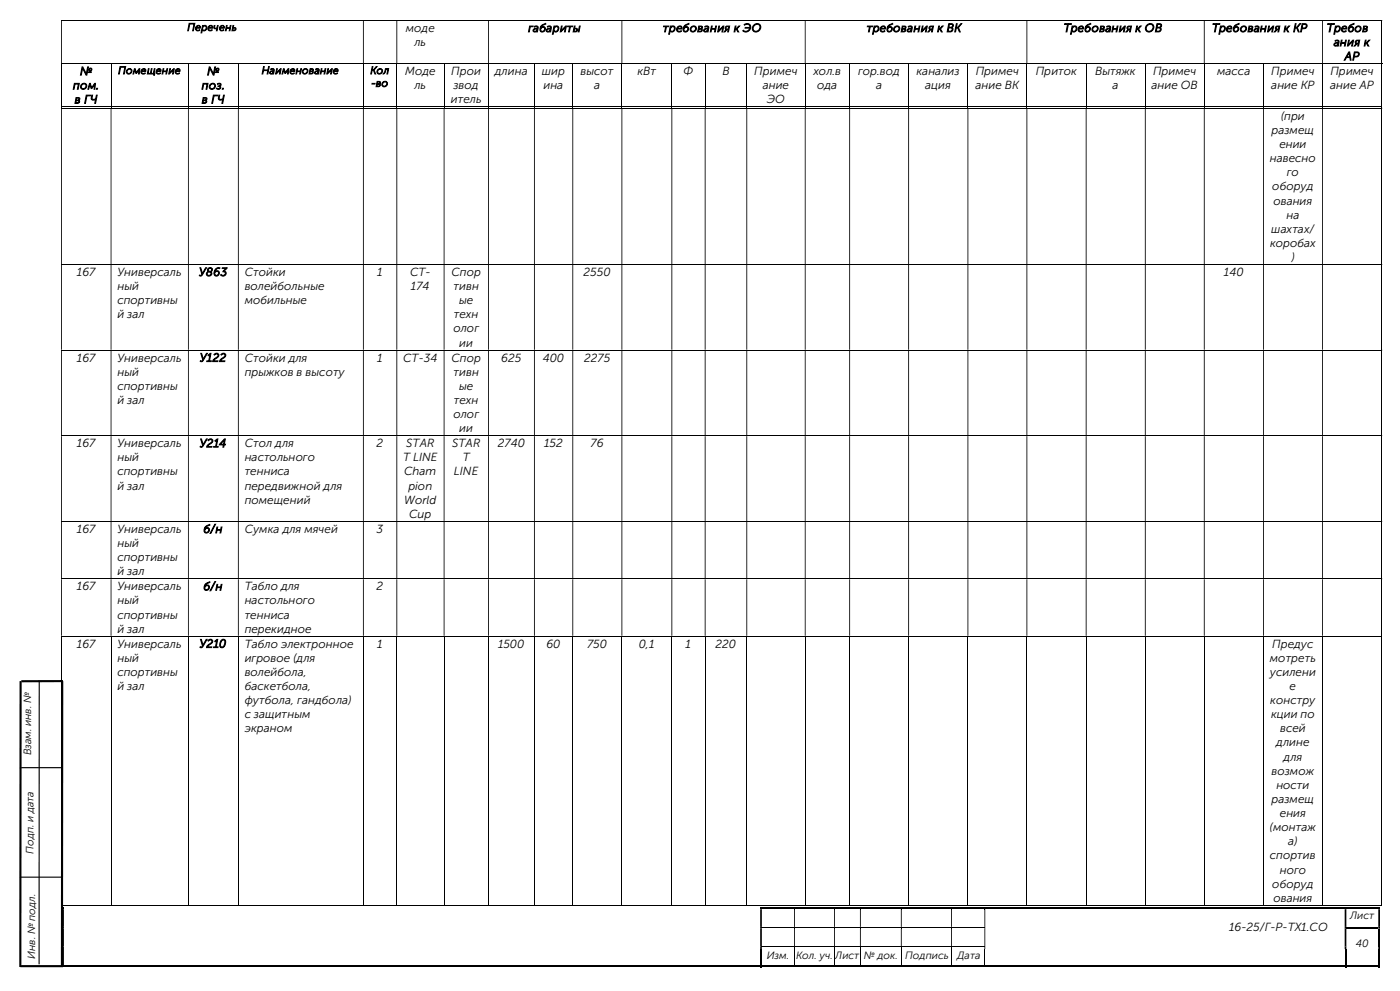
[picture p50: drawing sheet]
<svg xmlns="http://www.w3.org/2000/svg" width="420mm" height="297mm" viewBox="0 0 420 297" stroke-linecap="round" stroke-linejoin="round" font-family="sans-serif">
<defs><g id="words">
<g font-size="3.5">
<text x="121.8" y="9.6">моде</text>
<text x="158.5" y="9.6">габариты</text>
<text x="198.9" y="9.6">требования к ЭО</text>
<text x="260" y="9.6">требования к ВК</text>
<text x="319.1" y="9.6">Требования к ОВ</text>
<text x="363.6" y="9.6">Требования к КР</text>
<text x="398" y="9.6">Требов</text>
<text x="124.3" y="13.8">ль</text>
<text x="400.1" y="13.8">ания к</text>
<text x="24" y="22.5">№</text>
<text x="62.1" y="22.5">№</text>
<text x="121.5" y="22.5">Моде</text>
<text x="135.4" y="22.5">Прои</text>
<text x="148.5" y="22.5">длина</text>
<text x="162.6" y="22.5">шир</text>
<text x="174.2" y="22.5">высот</text>
<text x="191.2" y="22.5">кВт</text>
<text x="205.1" y="22.5">Ф</text>
<text x="216.7" y="22.5">В</text>
<text x="226.3" y="22.5">Примеч</text>
<text x="244" y="22.5">хол.в</text>
<text x="257.4" y="22.5">гор.вод</text>
<text x="275" y="22.5">канализ</text>
<text x="292.7" y="22.5">Примеч</text>
<text x="310.7" y="22.5">Приток</text>
<text x="328.5" y="22.5">Вытяжк</text>
<text x="345.9" y="22.5">Примеч</text>
<text x="365.1" y="22.5">масса</text>
<text x="381.4" y="22.5">Примеч</text>
<text x="399.1" y="22.5">Примеч</text>
<text x="403.4" y="18">АР</text>
<text x="21.9" y="26.8">пом.</text>
<text x="60.5" y="26.8">поз.</text>
<text x="124.3" y="26.8">ль</text>
<text x="136.1" y="26.8">звод</text>
<text x="163" y="26.8">ина</text>
<text x="178.2" y="26.8">а</text>
<text x="228.8" y="26.8">ание</text>
<text x="245.2" y="26.8">ода</text>
<text x="262.8" y="26.8">а</text>
<text x="277.5" y="26.8">ация</text>
<text x="292.7" y="26.8">ание ВК</text>
<text x="333.8" y="26.8">а</text>
<text x="345.4" y="26.8">ание ОВ</text>
<text x="381.4" y="26.8">ание КР</text>
<text x="399" y="26.8">ание АР</text>
<text x="22.4" y="31">в ГЧ</text>
<text x="60.5" y="31">в ГЧ</text>
<text x="135.3" y="31">итель</text>
<text x="230" y="31">ЭО</text>
<text x="384.3" y="35.9">(при</text>
<text x="381.5" y="40.1">размещ</text>
<text x="383.8" y="44.4">ении</text>
<text x="381" y="48.6">навесно</text>
<text x="386" y="52.8">го</text>
<text x="381.7" y="57.1">оборуд</text>
<text x="382" y="61.3">ования</text>
<text x="385.9" y="65.5">на</text>
<text x="381.4" y="69.8">шахтах/</text>
<text x="381" y="74">коробах</text>
<text x="23.1" y="82.7">167</text>
<text x="35.2" y="82.7">Универсаль</text>
<text x="59.7" y="82.7">У863</text>
<text x="73.4" y="82.7">Стойки</text>
<text x="113.2" y="82.7">1</text>
<text x="123" y="82.7">СТ-</text>
<text x="135.4" y="82.7">Спор</text>
<text x="175.1" y="82.7">2550</text>
<text x="367.2" y="82.7">140</text>
<text x="387.4" y="78.2">)</text>
<text x="35.2" y="87">ный</text>
<text x="73.4" y="87">волейбольные</text>
<text x="123.3" y="87">174</text>
<text x="136.1" y="87">тивн</text>
<text x="35.2" y="91.2">спортивны</text>
<text x="35.2" y="95.4">й зал</text>
<text x="73.4" y="91.2">мобильные</text>
<text x="136.1" y="95.4">техн</text>
<text x="137.7" y="91.2">ые</text>
<text x="136" y="99.7">олог</text>
<text x="137.8" y="103.9">ии</text>
<text x="23.1" y="108.4">167</text>
<text x="35.2" y="108.4">Универсаль</text>
<text x="35.2" y="112.6">ный</text>
<text x="59.9" y="108.4">У122</text>
<text x="73.4" y="108.4">Стойки для</text>
<text x="73.4" y="112.6">прыжков в высоту</text>
<text x="113.2" y="108.4">1</text>
<text x="120.9" y="108.4">СТ-34</text>
<text x="135.4" y="108.4">Спор</text>
<text x="136.1" y="112.6">тивн</text>
<text x="150.4" y="108.4">625</text>
<text x="162.8" y="108.4">400</text>
<text x="175.2" y="108.4">2275</text>
<text x="35.2" y="116.8">спортивны</text>
<text x="137.7" y="116.8">ые</text>
<text x="35.2" y="121.1">й зал</text>
<text x="136" y="125.3">олог</text>
<text x="136.1" y="121.1">техн</text>
<text x="137.8" y="129.5">ии</text>
<text x="23.1" y="134">167</text>
<text x="35.2" y="134">Универсаль</text>
<text x="59.9" y="134">У214</text>
<text x="73.4" y="134">Стол для</text>
<text x="113" y="134">2</text>
<text x="121.9" y="134">STAR</text>
<text x="135.6" y="134">STAR</text>
<text x="149.4" y="134">2740</text>
<text x="163.3" y="134">152</text>
<text x="177.2" y="134">76</text>
<text x="35.2" y="138.3">ный</text>
<text x="35.2" y="142.5">спортивны</text>
<text x="73.4" y="138.3">настольного</text>
<text x="73.4" y="142.5">тенниса</text>
<text x="120.9" y="138.3">T LINE</text>
<text x="121.2" y="142.5">Cham</text>
<text x="136.2" y="142.5">LINE</text>
<text x="138.8" y="138.3">T</text>
<text x="35.2" y="146.7">й зал</text>
<text x="73.4" y="146.7">передвижной для</text>
<text x="122.5" y="146.7">pion</text>
<text x="73.4" y="151">помещений</text>
<text x="121.2" y="151">World</text>
<text x="122.8" y="155.2">Cup</text>
<text x="23.1" y="159.7">167</text>
<text x="35.2" y="159.7">Универсаль</text>
<text x="61" y="159.7">б/н</text>
<text x="73.4" y="159.7">Сумка для мячей</text>
<text x="113" y="159.7">3</text>
<text x="35.2" y="164">ный</text>
<text x="35.2" y="168.2">спортивны</text>
<text x="35.2" y="172.4">й зал</text>
<text x="23.1" y="176.9">167</text>
<text x="35.2" y="176.9">Универсаль</text>
<text x="61" y="176.9">б/н</text>
<text x="73.4" y="176.9">Табло для</text>
<text x="113" y="176.9">2</text>
<text x="35.2" y="181.1">ный</text>
<text x="35.2" y="185.4">спортивны</text>
<text x="73.4" y="181.1">настольного</text>
<text x="73.4" y="185.4">тенниса</text>
<text x="35.2" y="189.6">й зал</text>
<text x="73.4" y="189.6">перекидное</text>
<text x="23.1" y="194.1">167</text>
<text x="35.2" y="194.1">Универсаль</text>
<text x="59.9" y="194.1">У210</text>
<text x="73.4" y="194.1">Табло электронное</text>
<text x="113.2" y="194.1">1</text>
<text x="149.4" y="194.1">1500</text>
<text x="163.9" y="194.1">60</text>
<text x="176.1" y="194.1">750</text>
<text x="191.6" y="194.1">0,1</text>
<text x="205.7" y="194.1">1</text>
<text x="214.7" y="194.1">220</text>
<text x="381.6" y="194.1">Предус</text>
<text x="35.2" y="198.3">ный</text>
<text x="35.2" y="202.6">спортивны</text>
<text x="73.4" y="198.3">игровое (для</text>
<text x="73.4" y="202.6">волейбола,</text>
<text x="381" y="198.3">мотреть</text>
<text x="381" y="202.6">усилени</text>
<text x="35.2" y="206.8">й зал</text>
<text x="73.4" y="206.8">баскетбола,</text>
<text x="386.9" y="206.8">е</text>
<text x="73.4" y="211">футбола, гандбола)</text>
<text x="73.4" y="215.3">с защитным</text>
<text x="381.1" y="211">констру</text>
<text x="381.3" y="215.3">кции по</text>
<text x="73.4" y="219.5">экраном</text>
<text x="384" y="219.5">всей</text>
<text x="382.9" y="223.7">длине</text>
<text x="385.1" y="228">для</text>
<text x="381.5" y="232.2">возмож</text>
<text x="382.9" y="236.4">ности</text>
<text x="381.5" y="240.7">размещ</text>
<text x="384" y="244.9">ения</text>
<text x="381" y="249.1">(монтаж</text>
<text x="381" y="257.6">спортив</text>
<text x="386.5" y="253.4">а)</text>
<text x="383.9" y="261.8">ного</text>
<text x="381.7" y="266.1">оборуд</text>
<text x="382" y="270.3">ования</text>
<text x="368.7" y="279">16-25/Г-Р-ТХ1.СО</text>
</g>
<g font-size="3.2">
<text x="56.2" y="9.2">Перечень</text>
<text x="35.4" y="22.2">Помещение</text>
<text x="78.5" y="22.2">Наименование</text>
<text x="111.1" y="22.2">Кол</text>
<text x="111.4" y="26">-во</text>
<text x="9.4" y="226.4" transform="rotate(-90 9.4 226.4)">Взам. инв. №</text>
<text x="10.1" y="255.9" transform="rotate(-90 10.1 255.9)">Подп. и дата</text>
<text x="405" y="275.5">Лист</text>
<text x="10.5" y="287.4" transform="rotate(-90 10.5 287.4)">Инв. № подл.</text>
<text x="230" y="287.4">Изм.</text>
<text x="238.8" y="287.4">Кол. уч.</text>
<text x="250.6" y="287.4">Лист</text>
<text x="259.2" y="287.4">№ док.</text>
<text x="271.6" y="287.4">Подпись</text>
<text x="287.1" y="287.4">Дата</text>
<text x="406.7" y="283.8">40</text>
</g>
</g></defs>
<g fill="none" stroke="#000" stroke-width=".3">
<path d="M18.3 6.1h396.1M18.3 19.1h396.4M18.5 19.2v13M33.3 19.2v13M56.5 19.2v13M71.5 19.2v13M109 19.2v13M119 19.2v13M133.2 19.2v13M146.6 19.2v13M160.3 19.2v13M171.8 19.2v13"/>
<path d="M186.6 19.2v13M201.5 19.2v13M211.5 19.2v13M224 19.2v13M241.6 19.2v13M254.9 19.2v13M272.6 19.2v13M290.4 19.2v13M308.1 19.2v13M325.8 19.2v13M343.6 19.2v13M361.3 19.2v13"/>
<path d="M379.1 19.2v13M396.7 19.2v13M414.5 6.3v12.7M414.5 19.2v13M18.3 32h14.9M18.3 32.4h396.1M33.4 32h23M56.6 32h14.8M71.6 32h37.3M109.1 32h9.8M119.2 32h13.9M133.3 32h13.1"/>
<path d="M146.7 32h13.5M160.4 32h11.3M172 32h14.4M186.7 32h14.7M201.7 32h9.7M211.7 32h12.2M224.2 32h17.2M241.7 32h13.1M255 32h17.5M272.7 32h17.5M290.5 32h17.4M308.2 32h17.5"/>
<path d="M326 32h17.5M343.7 32h17.4M361.4 32h17.5M379.2 32h17.4M396.9 32h17.5M414.5 32.6v46.6M18.3 79.3h396.1M414.5 79.4v25.4M18.3 104.9h396.1M414.5 105.1v25.4M18.3 130.6h396.1M414.5 130.7v25.4"/>
<path d="M18.3 156.3h396.1M414.5 156.4v17M18.3 173.5h396.1M414.5 173.6v16.9M18.3 190.7h396.1M18.5 190.8v80.7M33.3 190.8v80.7M56.5 190.8v80.7M71.5 190.8v80.7M109 190.8v80.7M119 190.8v80.7M133.2 190.8v80.7"/>
<path d="M146.6 190.8v80.7M160.3 190.8v80.7M171.8 190.8v80.7M186.6 190.8v80.7M201.5 190.8v80.7M211.5 190.8v80.7M224 190.8v80.7M241.6 190.8v80.7M254.9 190.8v80.7M272.6 190.8v80.7M290.4 190.8v80.7M308.1 190.8v80.7"/>
<path d="M325.8 190.8v80.7M343.6 190.8v80.7M361.3 190.8v80.7M379.1 190.8v80.7M396.7 190.8v80.7M414.5 190.8v80.7M18.3 271.4h14.9M33.4 271.4h23M56.6 271.4h14.8M71.6 271.4h37.3M109.1 271.4h9.8M119.2 271.4h13.9"/>
<path d="M133.3 271.4h13.1M146.7 271.4h13.5M160.4 271.4h11.3M172 271.4h14.4M186.7 271.4h14.7M201.7 271.4h9.7M211.7 271.4h12.2M224.2 271.4h17.2M228.6 277.9h9.6M238.5 277.9h11.7M241.7 271.4h13.1M250.5 277.9h7.5"/>
<path d="M255 271.4h17.5M258.2 277.9h12.1M270.5 277.9h14.8M272.7 271.4h17.5M285.6 277.9h9.7M290.5 271.4h17.4M308.2 271.4h17.5M326 271.4h17.5M343.7 271.4h17.4M361.4 271.4h17.5M379.2 271.4h17.4M396.9 271.4h17.5"/>
<path d="M228.6 283.8h9.6M238.3 284.4v5M238.5 283.8h11.7M250.4 284.4v5M250.5 283.8h7.5M258.1 284.4v5M258.2 283.8h12.1M270.4 284.4v5M270.5 283.8h14.8M285.5 284.4v5M285.6 283.8h9.7M295.4 284.4v5"/>
</g>
<g fill="#000">
<path d="M414.4 6h.3v.3h-.3zM18.3 6.3h.3v12.7h-.3zM108.9 6.3h.2v12.7h-.2zM118.9 6.3h.3v12.7h-.3zM146.4 6.3h.3v12.7h-.3zM186.4 6.3h.3v12.7h-.3zM241.4 6.3h.3v12.7h-.3zM307.9 6.3h.3v12.7h-.3zM361.1 6.3h.3v12.7h-.3zM396.6 6.3h.3v12.7h-.3z" fill-rule="evenodd"/>
<path d="M414.4 32.3h.3v.3h-.3zM18.3 32.6h.3v46.6h-.3zM33.2 32.6h.2v46.6h-.2zM56.4 32.6h.2v46.6h-.2zM71.4 32.6h.2v46.6h-.2zM108.9 32.6h.2v46.6h-.2zM118.9 32.6h.3v46.6h-.3zM133.1 32.6h.2v46.6h-.2zM146.4 32.6h.3v46.6h-.3zM160.2 32.6h.2v46.6h-.2zM171.7 32.6h.3v46.6h-.3zM186.4 32.6h.3v46.6h-.3zM201.4 32.6h.3v46.6h-.3zM211.4 32.6h.3v46.6h-.3zM223.9 32.6h.3v46.6h-.3zM241.4 32.6h.3v46.6h-.3zM254.8 32.6h.2v46.6h-.2zM272.5 32.6h.2v46.6h-.2zM290.2 32.6h.3v46.6h-.3zM307.9 32.6h.3v46.6h-.3zM325.7 32.6h.3v46.6h-.3zM343.5 32.6h.2v46.6h-.2zM361.1 32.6h.3v46.6h-.3zM378.9 32.6h.3v46.6h-.3zM396.6 32.6h.3v46.6h-.3z" fill-rule="evenodd"/>
<path d="M414.4 79.2h.3v.2h-.3zM18.3 79.4h.3v25.4h-.3zM33.2 79.4h.2v25.4h-.2zM56.4 79.4h.2v25.4h-.2zM71.4 79.4h.2v25.4h-.2zM108.9 79.4h.2v25.4h-.2zM118.9 79.4h.3v25.4h-.3zM133.1 79.4h.2v25.4h-.2zM146.4 79.4h.3v25.4h-.3zM160.2 79.4h.2v25.4h-.2zM171.7 79.4h.3v25.4h-.3zM186.4 79.4h.3v25.4h-.3zM201.4 79.4h.3v25.4h-.3zM211.4 79.4h.3v25.4h-.3zM223.9 79.4h.3v25.4h-.3zM241.4 79.4h.3v25.4h-.3zM254.8 79.4h.2v25.4h-.2zM272.5 79.4h.2v25.4h-.2zM290.2 79.4h.3v25.4h-.3zM307.9 79.4h.3v25.4h-.3zM325.7 79.4h.3v25.4h-.3zM343.5 79.4h.2v25.4h-.2zM361.1 79.4h.3v25.4h-.3zM378.9 79.4h.3v25.4h-.3zM396.6 79.4h.3v25.4h-.3z" fill-rule="evenodd"/>
<path d="M414.4 104.8h.3v.3h-.3zM18.3 105.1h.3v25.4h-.3zM33.2 105.1h.2v25.4h-.2zM56.4 105.1h.2v25.4h-.2zM71.4 105.1h.2v25.4h-.2zM108.9 105.1h.2v25.4h-.2zM118.9 105.1h.3v25.4h-.3zM133.1 105.1h.2v25.4h-.2zM146.4 105.1h.3v25.4h-.3zM160.2 105.1h.2v25.4h-.2zM171.7 105.1h.3v25.4h-.3zM186.4 105.1h.3v25.4h-.3zM201.4 105.1h.3v25.4h-.3zM211.4 105.1h.3v25.4h-.3zM223.9 105.1h.3v25.4h-.3zM241.4 105.1h.3v25.4h-.3zM254.8 105.1h.2v25.4h-.2zM272.5 105.1h.2v25.4h-.2zM290.2 105.1h.3v25.4h-.3zM307.9 105.1h.3v25.4h-.3zM325.7 105.1h.3v25.4h-.3zM343.5 105.1h.2v25.4h-.2zM361.1 105.1h.3v25.4h-.3zM378.9 105.1h.3v25.4h-.3zM396.6 105.1h.3v25.4h-.3z" fill-rule="evenodd"/>
<path d="M414.4 130.5h.3v.2h-.3zM18.3 130.7h.3v25.4h-.3zM33.2 130.7h.2v25.4h-.2zM56.4 130.7h.2v25.4h-.2zM71.4 130.7h.2v25.4h-.2zM108.9 130.7h.2v25.4h-.2zM118.9 130.7h.3v25.4h-.3zM133.1 130.7h.2v25.4h-.2zM146.4 130.7h.3v25.4h-.3zM160.2 130.7h.2v25.4h-.2zM171.7 130.7h.3v25.4h-.3zM186.4 130.7h.3v25.4h-.3zM201.4 130.7h.3v25.4h-.3zM211.4 130.7h.3v25.4h-.3zM223.9 130.7h.3v25.4h-.3zM241.4 130.7h.3v25.4h-.3zM254.8 130.7h.2v25.4h-.2zM272.5 130.7h.2v25.4h-.2zM290.2 130.7h.3v25.4h-.3zM307.9 130.7h.3v25.4h-.3zM325.7 130.7h.3v25.4h-.3zM343.5 130.7h.2v25.4h-.2zM361.1 130.7h.3v25.4h-.3zM378.9 130.7h.3v25.4h-.3zM396.6 130.7h.3v25.4h-.3z" fill-rule="evenodd"/>
<path d="M414.4 156.1h.3v.3h-.3zM18.3 156.4h.3v17h-.3zM33.2 156.4h.2v17h-.2zM56.4 156.4h.2v17h-.2zM71.4 156.4h.2v17h-.2zM108.9 156.4h.2v17h-.2zM118.9 156.4h.3v17h-.3zM133.1 156.4h.2v17h-.2zM146.4 156.4h.3v17h-.3zM160.2 156.4h.2v17h-.2zM171.7 156.4h.3v17h-.3zM186.4 156.4h.3v17h-.3zM201.4 156.4h.3v17h-.3zM211.4 156.4h.3v17h-.3zM223.9 156.4h.3v17h-.3zM241.4 156.4h.3v17h-.3zM254.8 156.4h.2v17h-.2zM272.5 156.4h.2v17h-.2zM290.2 156.4h.3v17h-.3zM307.9 156.4h.3v17h-.3zM325.7 156.4h.3v17h-.3zM343.5 156.4h.2v17h-.2zM361.1 156.4h.3v17h-.3zM378.9 156.4h.3v17h-.3zM396.6 156.4h.3v17h-.3z" fill-rule="evenodd"/>
<path d="M414.4 173.4h.3v.2h-.3zM18.3 173.6h.3v16.9h-.3zM33.2 173.6h.2v16.9h-.2zM56.4 173.6h.2v16.9h-.2zM71.4 173.6h.2v16.9h-.2zM108.9 173.6h.2v16.9h-.2zM118.9 173.6h.3v16.9h-.3zM133.1 173.6h.2v16.9h-.2zM146.4 173.6h.3v16.9h-.3zM160.2 173.6h.2v16.9h-.2zM171.7 173.6h.3v16.9h-.3zM186.4 173.6h.3v16.9h-.3zM201.4 173.6h.3v16.9h-.3zM211.4 173.6h.3v16.9h-.3zM223.9 173.6h.3v16.9h-.3zM241.4 173.6h.3v16.9h-.3zM254.8 173.6h.2v16.9h-.2zM272.5 173.6h.2v16.9h-.2zM290.2 173.6h.3v16.9h-.3zM307.9 173.6h.3v16.9h-.3zM325.7 173.6h.3v16.9h-.3zM343.5 173.6h.2v16.9h-.2zM361.1 173.6h.3v16.9h-.3zM378.9 173.6h.3v16.9h-.3zM396.6 173.6h.3v16.9h-.3z" fill-rule="evenodd"/>
<path d="M18.8 272.5h.4v5.3h-.4zM228 272.5h.6v5.3h-.6zM238.2 272.5h.3v5.3h-.3zM250.2 272.5h.3v5.3h-.3zM258 272.5h.2v5.3h-.2zM270.3 272.5h.2v5.3h-.2zM285.3 272.5h.3v5.3h-.3zM295.3 272.5h.3v5.3h-.3zM403.4 272.5h.5v5.3h-.5zM413.5 272.5h.5v5.3h-.5z" fill-rule="evenodd"/>
<path d="M18.8 277.8h.4v.5h-.4zM228 277.8h.6v.5h-.6z" fill-rule="evenodd"/>
<path d="M228 271.9h.6v.6h-.6z" fill-rule="evenodd"/>
<path d="M238.2 271.9h12v.6h-12z" fill-rule="evenodd"/>
<path d="M250.2 271.9h7.8v.6h-7.8z" fill-rule="evenodd"/>
<path d="M258 271.9h12.3v.6h-12.3z" fill-rule="evenodd"/>
<path d="M270.3 271.9h15v.6h-15z" fill-rule="evenodd"/>
<path d="M285.3 271.9h10v.6h-10z" fill-rule="evenodd"/>
<path d="M295.3 271.9h108.1v.6h-108.1z" fill-rule="evenodd"/>
<path d="M295.3 277.8h.3v.5h-.3zM403.4 277.8h.5v.5h-.5z" fill-rule="evenodd"/>
<path d="M403.4 271.9h.5v.6h-.5z" fill-rule="evenodd"/>
<path d="M413.5 271.9h.5v.6h-.5z" fill-rule="evenodd"/>
<path d="M413.5 277.8h.5v.5h-.5zM18.8 278.3h.4v5.3h-.4zM228 278.3h.6v5.3h-.6zM238.2 278.3h.3v5.3h-.3zM250.2 278.3h.3v5.3h-.3zM258 278.3h.2v5.3h-.2zM270.3 278.3h.2v5.3h-.2zM285.3 278.3h.3v5.3h-.3zM295.3 278.3h.3v5.3h-.3zM403.4 278.3h.5v5.3h-.5z" fill-rule="evenodd"/>
<path d="M18.8 283.6h.4v.8h-.4zM228 283.6h.6v.8h-.6z" fill-rule="evenodd"/>
<path d="M228 284.4h.6v5.5h-.6z" fill-rule="evenodd"/>
<path d="M238.2 289.4h12v.5h-12z" fill-rule="evenodd"/>
<path d="M250.2 289.4h7.8v.5h-7.8z" fill-rule="evenodd"/>
<path d="M258 289.4h12.3v.5h-12.3z" fill-rule="evenodd"/>
<path d="M270.3 289.4h15v.5h-15z" fill-rule="evenodd"/>
<path d="M285.3 289.4h10v.5h-10z" fill-rule="evenodd"/>
<path d="M295.3 283.6h.3v.8h-.3zM403.4 283.6h.5v.8h-.5zM413.5 283.6h.5v.8h-.5zM18.8 284.4h.4v5h-.4z" fill-rule="evenodd"/>
<path d="M295.3 289.4h108.1v.5h-108.1z" fill-rule="evenodd"/>
<path d="M403.4 284.4h.5v5.5h-.5z" fill-rule="evenodd"/>
<path d="M413.5 284.4h.5v5.5h-.5z" fill-rule="evenodd"/>
</g>
<g fill="#000">
<path d="M414.4 31.9h.3v.3h-.3zM414.4 190.5h.3v.3h-.3zM18.8 271.9h.4v.6h-.4zM228.6 271.9h9.6v.6h-9.6zM238.2 272.5h.3zM238.2 277.8h.3v.5h-.3zM250.2 272.5h.3zM250.2 277.8h.3v.5h-.3zM258 272.5h.2zM258 277.8h.2v.5h-.2zM270.3 272.5h.2zM270.3 277.8h.2v.5h-.2z"/>
<path d="M285.3 272.5h.3zM285.3 277.8h.3v.5h-.3zM295.3 272.5h.3zM403.9 271.9h9.6v.6h-9.6zM403.9 277.8h9.6v.5h-9.6zM413.5 278.3h.5v5.3h-.5zM414.4 271.2h.3v.3h-.3zM18.8 289.4h209.2v.5h-209.2zM228.6 289.4h9.6v.5h-9.6zM238.2 283.6h.3v.8h-.3zM250.2 283.6h.3v.8h-.3zM258 283.6h.2v.8h-.2z"/>
<path d="M270.3 283.6h.2v.8h-.2zM285.3 283.6h.3v.8h-.3zM403.9 289.4h9.6v.5h-9.6zM413.5 289.4h.5v.5h-.5z"/>
</g>
<path d="M6.2 204.1l-.1 85.7M18.7 204.1l-.1 85.7M18.9 204.1l-12.5 .1M6.1 289.6h12.8" fill="none" stroke="#000" stroke-width=".64" stroke-linecap="butt"/>
<path d="M11.8 204.1l-.1 84.9M6 230.1h12.6M6 262.9h12.4" fill="none" stroke="#000" stroke-width=".34"/>
<use href="#words"/>
</svg>
